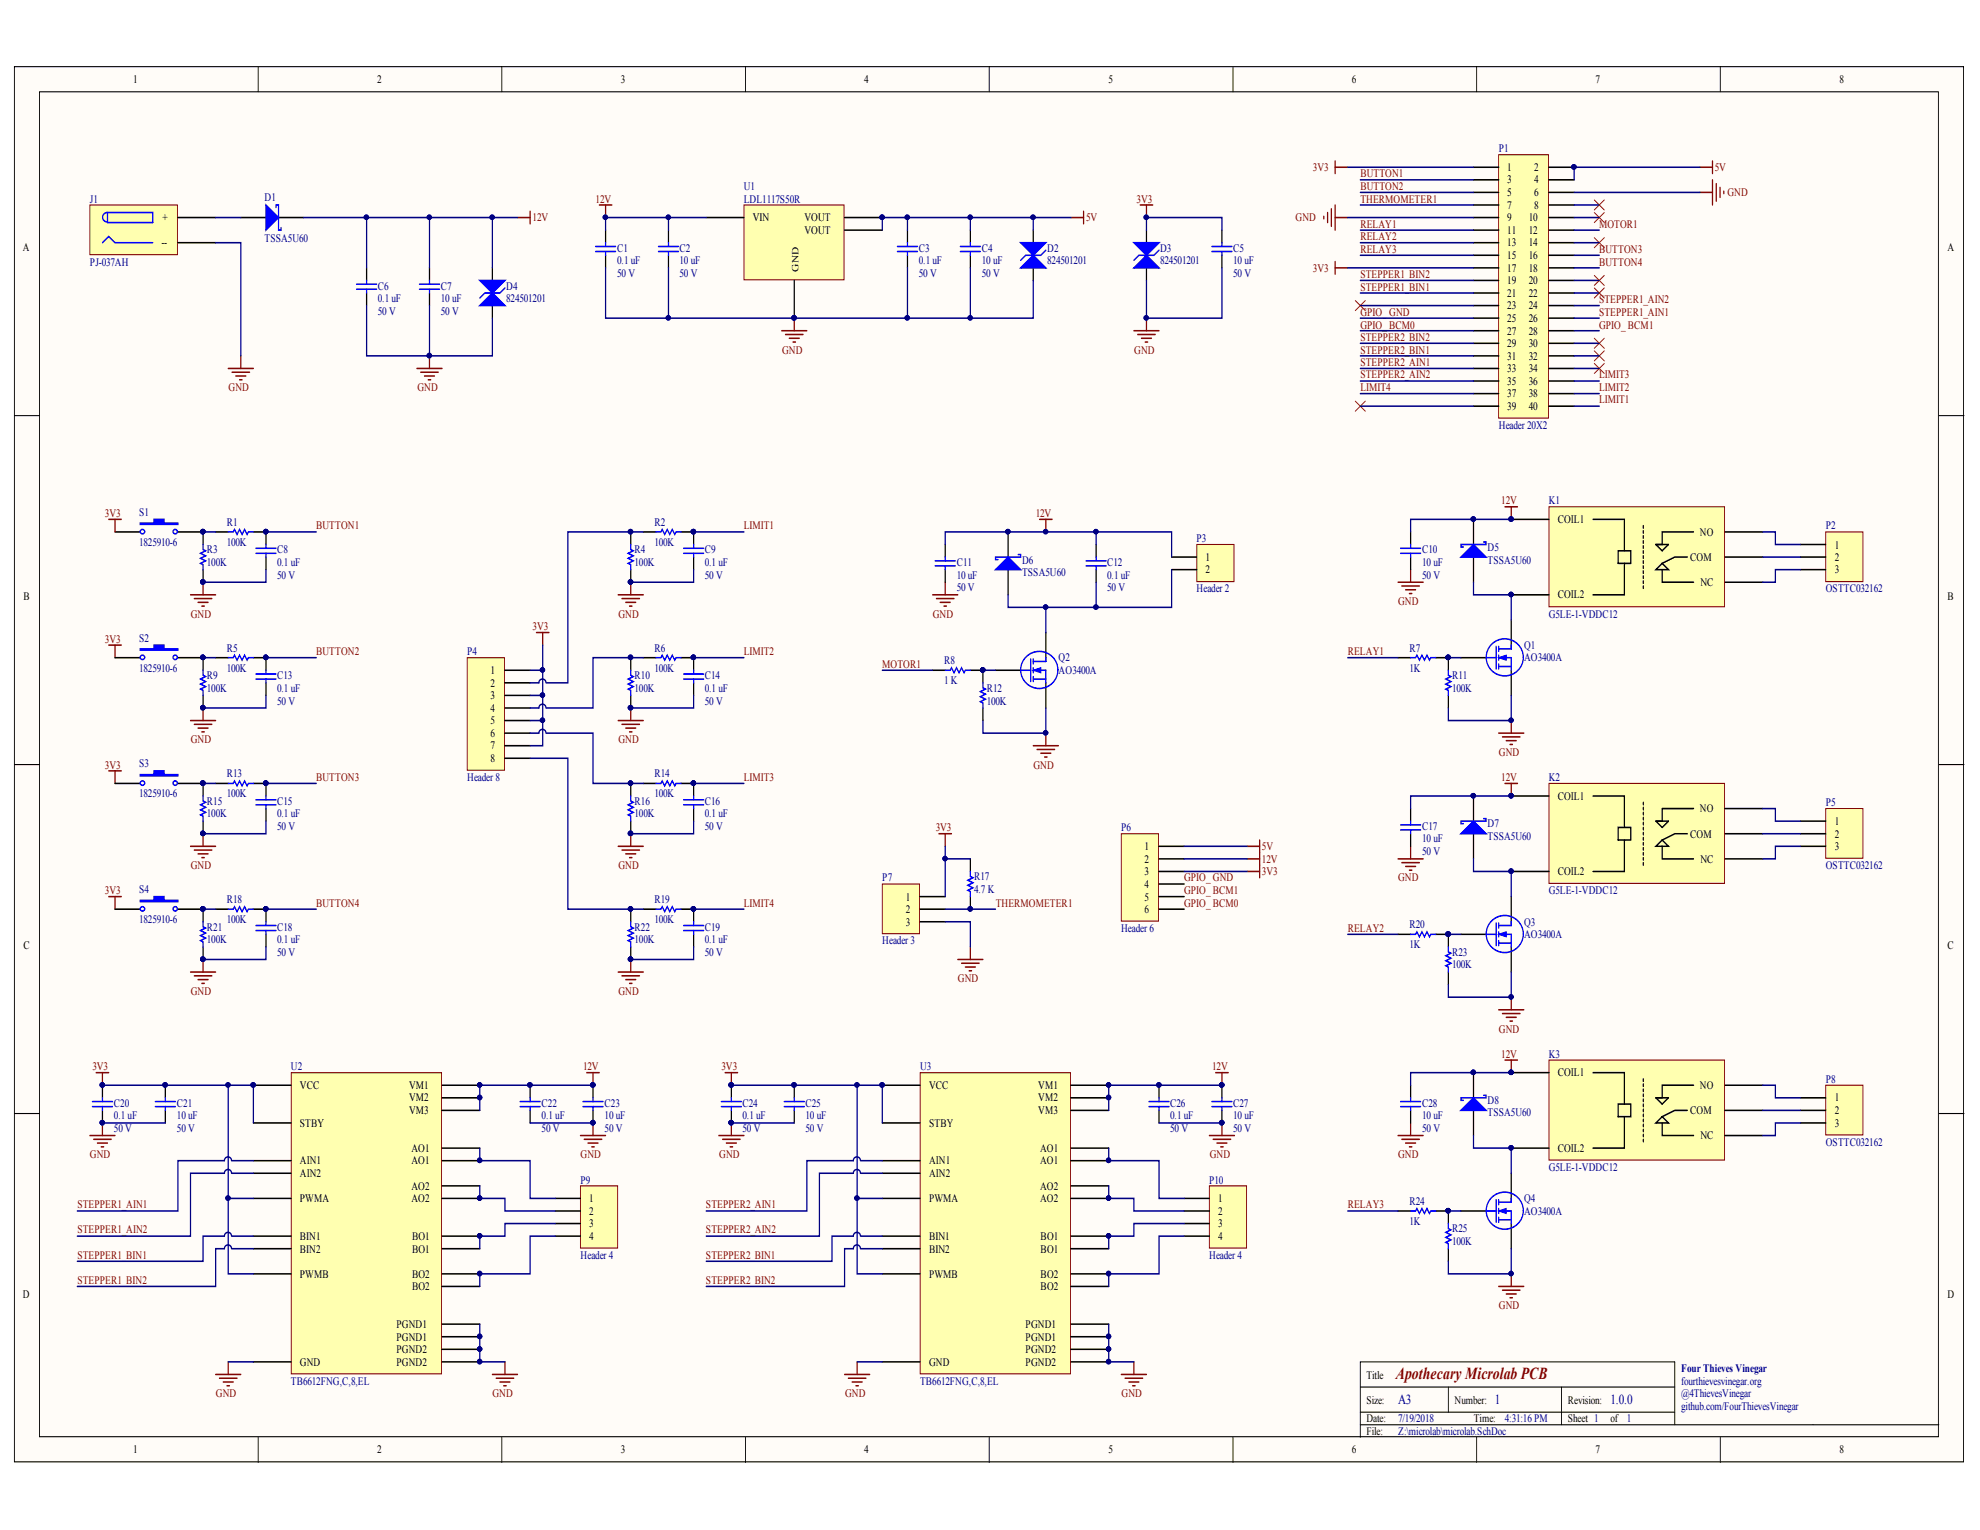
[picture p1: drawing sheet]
<svg xmlns="http://www.w3.org/2000/svg" width="279mm" height="216mm" viewBox="0 0 279 216" stroke-linecap="round" stroke-linejoin="round" font-family="sans-serif">
<defs><g id="words">
<text font-size="2.4" fill="#800000" x="197" y="194.5">ApothecaryMicrolab PCB</text>
<g font-size="1.9" fill="#000080">
<text x="197.3" y="198.2">A3</text>
<text x="210.9" y="198.2">1</text>
<text x="227.3" y="198.2">1.0.0</text>
</g>
<g font-size="1.6">
<text x="18.8" y="11.8">1</text>
<text x="53.2" y="11.8">2</text>
<text x="87.6" y="11.8">3</text>
<text x="122" y="11.8">4</text>
<text x="156.4" y="11.8">5</text>
<text x="190.8" y="11.8">6</text>
<text x="225.1" y="11.8">7</text>
<text x="259.6" y="11.8">8</text>
<text x="212.7" y="24.1">1</text>
<text x="212.7" y="25.9">3</text>
<text x="212.7" y="27.7">5</text>
<text x="212.7" y="29.4">7</text>
<text x="216.5" y="24.1">2</text>
<text x="216.5" y="25.9">4</text>
<text x="216.5" y="27.7">6</text>
<text x="216.5" y="29.4">8</text>
<text x="3.2" y="35.4">A</text>
<text x="22.8" y="34.8">--</text>
<text x="22.9" y="31.2">+</text>
<text x="106.2" y="31.2">VIN</text>
<text x="113.5" y="31.2">VOUT</text>
<text x="113.5" y="33">VOUT</text>
<text x="212.7" y="31.2">9</text>
<text x="212.7" y="33">11</text>
<text x="212.7" y="34.8">13</text>
<text x="215.7" y="31.2">10</text>
<text x="215.7" y="33">12</text>
<text x="215.7" y="34.8">14</text>
<text x="274.8" y="35.4">A</text>
<text x="212.7" y="36.5">15</text>
<text x="212.7" y="38.3">17</text>
<text x="212.7" y="40.1">19</text>
<text x="212.7" y="41.9">21</text>
<text x="215.7" y="36.5">16</text>
<text x="215.7" y="38.3">18</text>
<text x="215.7" y="40.1">20</text>
<text x="215.7" y="41.9">22</text>
<text x="212.7" y="43.7">23</text>
<text x="212.7" y="45.4">25</text>
<text x="212.7" y="47.2">27</text>
<text x="215.7" y="43.7">24</text>
<text x="215.7" y="45.4">26</text>
<text x="215.7" y="47.2">28</text>
<text x="212.7" y="49">29</text>
<text x="212.7" y="50.8">31</text>
<text x="212.7" y="52.5">33</text>
<text x="215.7" y="49">30</text>
<text x="215.7" y="50.8">32</text>
<text x="215.7" y="52.5">34</text>
<text x="212.7" y="54.3">35</text>
<text x="212.7" y="56.1">37</text>
<text x="212.7" y="57.9">39</text>
<text x="215.7" y="54.3">36</text>
<text x="215.7" y="56.1">38</text>
<text x="215.7" y="57.9">40</text>
<text x="219.8" y="73.9">COIL1</text>
<text x="239.9" y="75.6">NO</text>
<text x="258.9" y="77.4">1</text>
<text x="170.1" y="79.2">1</text>
<text x="170.1" y="80.9">2</text>
<text x="238.5" y="79.2">COM</text>
<text x="240" y="82.7">NC</text>
<text x="258.9" y="79.2">2</text>
<text x="258.9" y="80.9">3</text>
<text x="3.3" y="84.7">B</text>
<text x="219.8" y="84.4">COIL2</text>
<text x="274.8" y="84.7">B</text>
<text x="69.2" y="95.1">1</text>
<text x="69.2" y="96.9">2</text>
<text x="69.2" y="98.7">3</text>
<text x="69.2" y="100.4">4</text>
<text x="69.2" y="102.2">5</text>
<text x="69.2" y="104">6</text>
<text x="69.2" y="105.8">7</text>
<text x="69.2" y="107.5">8</text>
<text x="219.8" y="112.9">COIL1</text>
<text x="161.5" y="120">1</text>
<text x="238.5" y="118.2">COM</text>
<text x="239.9" y="114.6">NO</text>
<text x="258.9" y="116.4">1</text>
<text x="258.9" y="118.2">2</text>
<text x="258.9" y="120">3</text>
<text x="161.5" y="121.8">2</text>
<text x="161.5" y="123.5">3</text>
<text x="161.5" y="125.3">4</text>
<text x="219.8" y="123.5">COIL2</text>
<text x="240" y="121.8">NC</text>
<text x="127.8" y="127.1">1</text>
<text x="127.8" y="128.9">2</text>
<text x="127.8" y="130.6">3</text>
<text x="161.5" y="127.1">5</text>
<text x="161.5" y="128.9">6</text>
<text x="3.3" y="133.9">C</text>
<text x="274.8" y="133.9">C</text>
<text x="42.3" y="153.7">VCC</text>
<text x="57.7" y="153.7">VM1</text>
<text x="57.7" y="155.4">VM2</text>
<text x="131.1" y="153.7">VCC</text>
<text x="146.5" y="153.7">VM1</text>
<text x="146.5" y="155.4">VM2</text>
<text x="219.8" y="151.9">COIL1</text>
<text x="239.9" y="153.7">NO</text>
<text x="258.9" y="155.4">1</text>
<text x="42.3" y="159">STBY</text>
<text x="57.7" y="157.2">VM3</text>
<text x="131.1" y="159">STBY</text>
<text x="146.5" y="157.2">VM3</text>
<text x="238.5" y="157.2">COM</text>
<text x="240" y="160.8">NC</text>
<text x="258.9" y="157.2">2</text>
<text x="258.9" y="159">3</text>
<text x="42.3" y="166.1">AIN2</text>
<text x="42.3" y="164.3">AIN1</text>
<text x="58.1" y="167.9">AO2</text>
<text x="58.1" y="164.3">AO1</text>
<text x="58.1" y="162.5">AO1</text>
<text x="131.1" y="166.1">AIN2</text>
<text x="131.1" y="164.3">AIN1</text>
<text x="146.8" y="167.9">AO2</text>
<text x="146.8" y="164.3">AO1</text>
<text x="146.8" y="162.5">AO1</text>
<text x="219.8" y="162.5">COIL2</text>
<text x="42.3" y="169.6">PWMA</text>
<text x="58.1" y="169.6">AO2</text>
<text x="83.1" y="169.6">1</text>
<text x="83.1" y="171.4">2</text>
<text x="83.1" y="173.2">3</text>
<text x="131.1" y="169.6">PWMA</text>
<text x="146.8" y="169.6">AO2</text>
<text x="171.9" y="169.6">1</text>
<text x="171.9" y="171.4">2</text>
<text x="171.9" y="173.2">3</text>
<text x="42.3" y="175">BIN1</text>
<text x="42.3" y="176.8">BIN2</text>
<text x="58.1" y="176.8">BO1</text>
<text x="58.1" y="175">BO1</text>
<text x="83.1" y="175">4</text>
<text x="131.1" y="175">BIN1</text>
<text x="131.1" y="176.8">BIN2</text>
<text x="146.8" y="176.8">BO1</text>
<text x="146.8" y="175">BO1</text>
<text x="171.9" y="175">4</text>
<text x="3.2" y="183.2">D</text>
<text x="42.3" y="180.3">PWMB</text>
<text x="58.1" y="182.1">BO2</text>
<text x="58.1" y="180.3">BO2</text>
<text x="131.1" y="180.3">PWMB</text>
<text x="146.8" y="182.1">BO2</text>
<text x="146.8" y="180.3">BO2</text>
<text x="274.8" y="183.2">D</text>
<text x="55.9" y="191">PGND2</text>
<text x="55.9" y="189.2">PGND1</text>
<text x="55.9" y="187.4">PGND1</text>
<text x="144.7" y="191">PGND2</text>
<text x="144.7" y="189.2">PGND1</text>
<text x="144.7" y="187.4">PGND1</text>
<text x="42.3" y="192.7">GND</text>
<text x="55.9" y="192.7">PGND2</text>
<text x="131.1" y="192.7">GND</text>
<text x="144.7" y="192.7">PGND2</text>
<text x="192.8" y="194.5">Title</text>
<text x="192.8" y="198.1">Size:</text>
<text x="192.8" y="200.7">Date:</text>
<text x="192.8" y="202.5">File:</text>
<text x="205.2" y="198.1">Number:</text>
<text x="208" y="200.7">Time:</text>
<text x="221.2" y="198.1">Revision:</text>
<text x="221.2" y="200.7">Sheet 1</text>
<text x="227.3" y="200.7">of 1</text>
<text x="18.8" y="205.1">1</text>
<text x="53.2" y="205.1">2</text>
<text x="87.6" y="205.1">3</text>
<text x="122" y="205.1">4</text>
<text x="156.4" y="205.1">5</text>
<text x="190.8" y="205.1">6</text>
<text x="225.1" y="205.1">7</text>
<text x="259.6" y="205.1">8</text>
</g>
<g font-size="1.6" fill="#000080">
<text x="211.5" y="21.5">P1</text>
<text x="12.7" y="28.6">J1</text>
<text x="37.3" y="28.4">D1</text>
<text x="105" y="26.8">U1</text>
<text x="105" y="28.6">LDL1117S50R</text>
<text x="37.3" y="34.1">TSSA5U60</text>
<text x="87.1" y="35.5">C1</text>
<text x="95.9" y="35.5">C2</text>
<text x="129.7" y="35.5">C3</text>
<text x="138.6" y="35.5">C4</text>
<text x="147.8" y="35.5">D2</text>
<text x="163.7" y="35.5">D3</text>
<text x="174" y="35.5">C5</text>
<text x="12.7" y="37.5">PJ-037AH</text>
<text x="53.3" y="40.9">C6</text>
<text x="62.2" y="40.9">C7</text>
<text x="71.4" y="40.9">D4</text>
<text x="87.1" y="37.3">0.1 uF</text>
<text x="87.1" y="39.1">50 V</text>
<text x="95.9" y="37.3">10 uF</text>
<text x="95.9" y="39.1">50 V</text>
<text x="129.7" y="37.3">0.1 uF</text>
<text x="129.7" y="39.1">50 V</text>
<text x="138.6" y="37.3">10 uF</text>
<text x="138.6" y="39.1">50 V</text>
<text x="147.8" y="37.3">824501201</text>
<text x="163.7" y="37.3">824501201</text>
<text x="174" y="37.3">10 uF</text>
<text x="174" y="39.1">50 V</text>
<text x="53.3" y="42.6">0.1 uF</text>
<text x="53.3" y="44.4">50 V</text>
<text x="62.2" y="42.6">10 uF</text>
<text x="62.2" y="44.4">50 V</text>
<text x="71.4" y="42.6">824501201</text>
<text x="211.5" y="60.5">Header 20X2</text>
<text x="218.5" y="71.2">K1</text>
<text x="19.6" y="72.8">S1</text>
<text x="19.6" y="77">1825910-6</text>
<text x="32" y="77">100K</text>
<text x="32" y="74.2">R1</text>
<text x="92.3" y="77">100K</text>
<text x="92.3" y="74.2">R2</text>
<text x="168.9" y="76.5">P3</text>
<text x="209.9" y="77.8">D5</text>
<text x="257.6" y="74.7">P2</text>
<text x="29.2" y="79.9">100K</text>
<text x="29.2" y="78.1">R3</text>
<text x="39.1" y="79.9">0.1 uF</text>
<text x="39.1" y="81.6">50 V</text>
<text x="39.1" y="78.1">C8</text>
<text x="89.5" y="79.9">100K</text>
<text x="89.5" y="78.1">R4</text>
<text x="99.5" y="79.9">0.1 uF</text>
<text x="99.5" y="81.6">50 V</text>
<text x="99.5" y="78.1">C9</text>
<text x="135" y="81.6">10 uF</text>
<text x="135" y="83.4">50 V</text>
<text x="135" y="79.9">C11</text>
<text x="144.2" y="79.5">D6</text>
<text x="144.2" y="81.3">TSSA5U60</text>
<text x="156.2" y="81.6">0.1 uF</text>
<text x="156.2" y="83.4">50 V</text>
<text x="156.2" y="79.9">C12</text>
<text x="168.9" y="83.6">Header 2</text>
<text x="200.7" y="79.9">10 uF</text>
<text x="200.7" y="81.6">50 V</text>
<text x="200.7" y="78.1">C10</text>
<text x="209.9" y="79.5">TSSA5U60</text>
<text x="257.6" y="83.6">OSTTC032162</text>
<text x="218.5" y="87.1">G5LE-1-VDDC12</text>
<text x="19.6" y="90.5">S2</text>
<text x="19.6" y="94.8">1825910-6</text>
<text x="29.2" y="95.9">R9</text>
<text x="32" y="94.8">100K</text>
<text x="32" y="92">R5</text>
<text x="39.1" y="95.9">C13</text>
<text x="65.9" y="92.5">P4</text>
<text x="89.5" y="95.9">R10</text>
<text x="92.3" y="94.8">100K</text>
<text x="92.3" y="92">R6</text>
<text x="99.5" y="95.9">C14</text>
<text x="133.2" y="93.7">R8</text>
<text x="149.4" y="93.3">Q2</text>
<text x="149.4" y="95.1">AO3400A</text>
<text x="198.9" y="94.8">1K</text>
<text x="198.9" y="92">R7</text>
<text x="204.9" y="95.9">R11</text>
<text x="215.1" y="91.5">Q1</text>
<text x="215.1" y="93.3">AO3400A</text>
<text x="29.2" y="97.6">100K</text>
<text x="39.1" y="97.6">0.1 uF</text>
<text x="39.1" y="99.4">50 V</text>
<text x="89.5" y="97.6">100K</text>
<text x="99.5" y="97.6">0.1 uF</text>
<text x="99.5" y="99.4">50 V</text>
<text x="133.2" y="96.5">1 K</text>
<text x="139.2" y="99.4">100K</text>
<text x="139.2" y="97.6">R12</text>
<text x="204.9" y="97.6">100K</text>
<text x="19.6" y="108.2">S3</text>
<text x="19.6" y="112.5">1825910-6</text>
<text x="29.2" y="113.5">R15</text>
<text x="32" y="112.5">100K</text>
<text x="32" y="109.7">R13</text>
<text x="39.1" y="113.5">C15</text>
<text x="65.9" y="110.2">Header 8</text>
<text x="89.5" y="113.5">R16</text>
<text x="92.3" y="112.5">100K</text>
<text x="92.3" y="109.7">R14</text>
<text x="99.5" y="113.5">C16</text>
<text x="218.5" y="110.2">K2</text>
<text x="257.6" y="113.7">P5</text>
<text x="29.2" y="115.3">100K</text>
<text x="39.1" y="115.3">0.1 uF</text>
<text x="39.1" y="117.1">50 V</text>
<text x="89.5" y="115.3">100K</text>
<text x="99.5" y="115.3">0.1 uF</text>
<text x="99.5" y="117.1">50 V</text>
<text x="158.2" y="117.3">P6</text>
<text x="200.7" y="118.9">10 uF</text>
<text x="200.7" y="117.1">C17</text>
<text x="209.9" y="116.8">D7</text>
<text x="209.9" y="118.5">TSSA5U60</text>
<text x="19.6" y="126">S4</text>
<text x="124.5" y="124.4">P7</text>
<text x="137.5" y="126">4.7 K</text>
<text x="137.5" y="124.2">R17</text>
<text x="200.7" y="120.7">50 V</text>
<text x="257.6" y="122.6">OSTTC032162</text>
<text x="19.6" y="130.2">1825910-6</text>
<text x="29.2" y="131.3">R21</text>
<text x="32" y="130.2">100K</text>
<text x="32" y="127.4">R18</text>
<text x="39.1" y="131.3">C18</text>
<text x="89.5" y="131.3">R22</text>
<text x="92.3" y="130.2">100K</text>
<text x="92.3" y="127.4">R19</text>
<text x="99.5" y="131.3">C19</text>
<text x="158.2" y="131.5">Header 6</text>
<text x="198.9" y="131">R20</text>
<text x="215.1" y="130.6">Q3</text>
<text x="218.5" y="126.2">G5LE-1-VDDC12</text>
<text x="29.2" y="133.1">100K</text>
<text x="39.1" y="133.1">0.1 uF</text>
<text x="39.1" y="134.9">50 V</text>
<text x="89.5" y="133.1">100K</text>
<text x="99.5" y="133.1">0.1 uF</text>
<text x="99.5" y="134.9">50 V</text>
<text x="124.5" y="133.3">Header 3</text>
<text x="198.9" y="133.8">1K</text>
<text x="204.9" y="136.6">100K</text>
<text x="204.9" y="134.9">R23</text>
<text x="215.1" y="132.4">AO3400A</text>
<text x="218.5" y="149.3">K3</text>
<text x="41" y="151">U2</text>
<text x="129.8" y="151">U3</text>
<text x="209.9" y="155.8">D8</text>
<text x="257.6" y="152.8">P8</text>
<text x="16.1" y="158">0.1 uF</text>
<text x="16.1" y="159.7">50 V</text>
<text x="16.1" y="156.2">C20</text>
<text x="25" y="158">10 uF</text>
<text x="25" y="159.7">50 V</text>
<text x="25" y="156.2">C21</text>
<text x="76.4" y="158">0.1 uF</text>
<text x="76.4" y="159.7">50 V</text>
<text x="76.4" y="156.2">C22</text>
<text x="85.3" y="158">10 uF</text>
<text x="85.3" y="159.7">50 V</text>
<text x="85.3" y="156.2">C23</text>
<text x="104.8" y="158">0.1 uF</text>
<text x="104.8" y="159.7">50 V</text>
<text x="104.8" y="156.2">C24</text>
<text x="113.7" y="158">10 uF</text>
<text x="113.7" y="159.7">50 V</text>
<text x="113.7" y="156.2">C25</text>
<text x="165.1" y="158">0.1 uF</text>
<text x="165.1" y="159.7">50 V</text>
<text x="165.1" y="156.2">C26</text>
<text x="174" y="158">10 uF</text>
<text x="174" y="159.7">50 V</text>
<text x="174" y="156.2">C27</text>
<text x="200.7" y="158">10 uF</text>
<text x="200.7" y="159.7">50 V</text>
<text x="200.7" y="156.2">C28</text>
<text x="209.9" y="157.5">TSSA5U60</text>
<text x="257.6" y="161.7">OSTTC032162</text>
<text x="81.9" y="167">P9</text>
<text x="170.6" y="167">P10</text>
<text x="218.5" y="165.2">G5LE-1-VDDC12</text>
<text x="198.9" y="172.9">1K</text>
<text x="198.9" y="170">R24</text>
<text x="204.9" y="173.9">R25</text>
<text x="215.1" y="169.6">Q4</text>
<text x="215.1" y="171.4">AO3400A</text>
<text x="81.9" y="177.6">Header 4</text>
<text x="170.6" y="177.6">Header 4</text>
<text x="204.9" y="175.7">100K</text>
<text x="41" y="195.4">TB6612FNG,C,8,EL</text>
<text x="129.8" y="195.4">TB6612FNG,C,8,EL</text>
<text x="237.2" y="193.6">Four Thieves Vinegar</text>
<text x="237.2" y="195.4">fourthievesvinegar.org</text>
<text x="237.2" y="197.1">@4ThievesVinegar</text>
<text x="197.3" y="200.7">7/19/2018</text>
<text x="197.3" y="202.5">Z:\microlab\microlab.SchDoc</text>
<text x="212.4" y="200.7">4:31:16 PM</text>
<text x="237.2" y="198.9">github.com/FourThievesVinegar</text>
</g>
<g font-size="1.6" fill="#800000">
<text x="84" y="28.6">12V</text>
<text x="160.4" y="28.6">3V3</text>
<text x="185.3" y="24.1">3V3</text>
<text x="192" y="25">BUTTON1</text>
<text x="192" y="26.8">BUTTON2</text>
<text x="192" y="28.6">THERMOMETER1</text>
<text x="242" y="24.1">5V</text>
<text x="243.8" y="27.7">GND</text>
<text x="75.2" y="31.2">12V</text>
<text x="153.3" y="31.2">5V</text>
<text x="182.8" y="31.2">GND</text>
<text x="192" y="32.1">RELAY1</text>
<text x="192" y="33.9">RELAY2</text>
<text x="192" y="35.7">RELAY3</text>
<text x="225.6" y="32.1">MOTOR1</text>
<text x="225.6" y="35.7">BUTTON3</text>
<text x="185.3" y="38.3">3V3</text>
<text x="192" y="41">STEPPER1_BIN1</text>
<text x="192" y="39.3">STEPPER1_BIN2</text>
<text x="225.6" y="37.5">BUTTON4</text>
<text x="192" y="46.4">GPIO_ BCM0</text>
<text x="192" y="44.6">GPIO_ GND</text>
<text x="225.6" y="44.6">STEPPER1_AIN1</text>
<text x="225.6" y="42.8">STEPPER1_AIN2</text>
<text x="225.6" y="46.4">GPIO_ BCM1</text>
<text x="110.4" y="49.9">GND</text>
<text x="160.1" y="49.9">GND</text>
<text x="192" y="51.6">STEPPER2_AIN1</text>
<text x="192" y="53.4">STEPPER2_AIN2</text>
<text x="192" y="49.9">STEPPER2_BIN1</text>
<text x="192" y="48.1">STEPPER2_BIN2</text>
<text x="225.6" y="53.4">LIMIT3</text>
<text x="32.2" y="55.2">GND</text>
<text x="58.9" y="55.2">GND</text>
<text x="192" y="55.2">LIMIT4</text>
<text x="225.6" y="56.9">LIMIT1</text>
<text x="225.6" y="55.2">LIMIT2</text>
<text x="211.9" y="71.2">12V</text>
<text x="14.8" y="72.9">3V3</text>
<text x="44.6" y="74.7">BUTTON1</text>
<text x="105" y="74.7">LIMIT1</text>
<text x="146.2" y="72.9">12V</text>
<text x="26.9" y="87.1">GND</text>
<text x="75.2" y="88.9">3V3</text>
<text x="87.3" y="87.1">GND</text>
<text x="131.6" y="87.1">GND</text>
<text x="197.3" y="85.4">GND</text>
<text x="14.8" y="90.7">3V3</text>
<text x="44.6" y="92.5">BUTTON2</text>
<text x="105" y="92.5">LIMIT2</text>
<text x="124.5" y="94.3">MOTOR1</text>
<text x="190.2" y="92.5">RELAY1</text>
<text x="26.9" y="104.9">GND</text>
<text x="87.3" y="104.9">GND</text>
<text x="211.5" y="106.7">GND</text>
<text x="14.8" y="108.5">3V3</text>
<text x="44.6" y="110.2">BUTTON3</text>
<text x="105" y="110.2">LIMIT3</text>
<text x="145.8" y="108.5">GND</text>
<text x="211.9" y="110.2">12V</text>
<text x="132" y="117.3">3V3</text>
<text x="178.1" y="120">5V</text>
<text x="26.9" y="122.6">GND</text>
<text x="87.3" y="122.6">GND</text>
<text x="167.1" y="124.4">GPIO_ GND</text>
<text x="178.1" y="123.5">3V3</text>
<text x="178.1" y="121.8">12V</text>
<text x="197.3" y="124.4">GND</text>
<text x="14.8" y="126.2">3V3</text>
<text x="44.6" y="127.9">BUTTON4</text>
<text x="105" y="127.9">LIMIT4</text>
<text x="140.5" y="127.9">THERMOMETER1</text>
<text x="167.1" y="127.9">GPIO_ BCM0</text>
<text x="167.1" y="126.2">GPIO_ BCM1</text>
<text x="190.2" y="131.5">RELAY2</text>
<text x="26.9" y="140.4">GND</text>
<text x="87.3" y="140.4">GND</text>
<text x="135.2" y="138.6">GND</text>
<text x="211.5" y="145.7">GND</text>
<text x="211.9" y="149.3">12V</text>
<text x="13" y="151">3V3</text>
<text x="82.3" y="151">12V</text>
<text x="101.8" y="151">3V3</text>
<text x="171.1" y="151">12V</text>
<text x="12.7" y="163.5">GND</text>
<text x="81.9" y="163.5">GND</text>
<text x="101.5" y="163.5">GND</text>
<text x="170.7" y="163.5">GND</text>
<text x="197.3" y="163.5">GND</text>
<text x="10.9" y="170.5">STEPPER1_AIN1</text>
<text x="99.6" y="170.5">STEPPER2_AIN1</text>
<text x="190.2" y="170.5">RELAY3</text>
<text x="10.9" y="174">STEPPER1_AIN2</text>
<text x="10.9" y="177.6">STEPPER1_BIN1</text>
<text x="99.6" y="174">STEPPER2_AIN2</text>
<text x="99.6" y="177.6">STEPPER2_BIN1</text>
<text x="10.9" y="181.2">STEPPER1_BIN2</text>
<text x="99.6" y="181.2">STEPPER2_BIN2</text>
<text x="211.5" y="184.7">GND</text>
<text x="30.5" y="197.1">GND</text>
<text x="69.5" y="197.1">GND</text>
<text x="119.3" y="197.1">GND</text>
<text x="158.3" y="197.1">GND</text>
</g>
<text font-size="1.3" x="112.7" y="38.3" transform="rotate(-90 112.7 38.3)">GND</text>
</g></defs>
<g fill="#fffcf8" stroke="#000" stroke-width=".14">
<path d="M2 9.4h275.1v196.9h-275.1z"/>
<path d="M5.6 13h267.9v189.7h-267.9z"/>
</g>
<g fill="none" stroke="#000" stroke-width=".14">
<path d="M36.4 9.4v3.6M70.8 9.4v3.6M105.2 9.4v3.6M139.6 9.4v3.6M174 9.4v3.6M208.4 9.4v3.6M242.8 9.4v3.6M2 58.6h3.6M273.6 58.6h3.6M2 107.9h3.6M273.6 107.9h3.6M2 157.1h3.6"/>
<path d="M273.6 157.1h3.6M192 195.7h44.3M192 199.3h44.3M204.4 195.7v3.6M220.4 195.7v5.3M36.4 202.8v3.6M70.8 202.8v3.6M105.2 202.8v3.6M139.6 202.8v3.6M174 202.8v3.6M192 201h81.6M208.4 202.8v3.6"/>
<path d="M236.3 201v-8.8h-44.3v10.6M242.8 202.8v3.6"/>
</g>
<path d="M211.5 21.8h7v37.2h-7z" fill="#ffffb0" stroke="#800000" stroke-width=".14"/>
<g fill="none" stroke="#000" stroke-width=".2">
<path d="M207.9 23.6h3.6M207.9 25.4h3.6M207.9 27.2h3.6M207.9 28.9h3.6M207.9 30.7h3.6M207.9 32.5h3.6M207.9 34.2h3.6M207.9 36h3.6M207.9 37.8h3.6M207.9 39.6h3.6M218.6 23.6h3.5M218.6 25.4h3.5"/>
<path d="M218.6 27.2h3.5M218.6 28.9h3.5M218.6 30.7h3.5M218.6 32.5h3.5M218.6 34.2h3.5M218.6 36h3.5M218.6 37.8h3.5M218.6 39.6h3.5M207.9 41.3h3.6M207.9 43.1h3.6M207.9 44.9h3.6M207.9 46.7h3.6"/>
<path d="M207.9 48.4h3.6M207.9 50.2h3.6M207.9 52h3.6M207.9 53.8h3.6M207.9 55.5h3.6M207.9 57.3h3.6M218.6 41.3h3.5M218.6 43.1h3.5M218.6 44.9h3.5M218.6 46.7h3.5M218.6 48.4h3.5M218.6 50.2h3.5"/>
<path d="M218.6 52h3.5M218.6 53.8h3.5M218.6 55.5h3.5M218.6 57.3h3.5M14.5 153.1v1.8M14.5 156.7v1.8"/>
</g>
<g fill="#000080" stroke="#000080" stroke-width=".14">
<circle cx="222.1" cy="23.6" r=".32"/>
<circle cx="14.4" cy="153.1" r=".31"/>
<circle cx="14.4" cy="158.4" r=".31"/>
</g>
<g fill="none" stroke="#800000" stroke-width=".2">
<path d="M188.4 22.7v1.8M188.4 23.6h1.8M13.6 151.4h1.7M14.5 151.4v1.7M14.5 158.5v1.7M12.7 160.2h3.5M13.2 160.8h2.5M13.7 161.3h1.5M14.3 161.8h.3M30.4 194h3.6M31 194.5h2.4M31.5 195h1.4"/>
<path d="M32 195.5h.4M32.2 192.2v1.8M69.5 194h3.5M70 194.5h2.5M70.5 195h1.5M71.1 195.5h.3M71.3 192.2v1.8"/>
</g>
<path d="M13 155.4h2.9M13 156.2h2.9M14.5 154.9v.5M14.5 156.2v.5" fill="none" stroke="#00f" stroke-width=".2"/>
<path d="M41.1 151.4h21.2v42.5h-21.2z" fill="#ffffb0" stroke="#800000" stroke-width=".14"/>
<g fill="none" stroke="#000" stroke-width=".2">
<path d="M35.8 153.1h5.3M35.8 158.5h5.3M62.4 153.1h5.3M62.4 156.7h5.3M62.4 154.9h5.3M35.8 169.1h5.3M35.8 165.6h5.3M35.8 163.8h5.3M35.8 174.4h5.3M35.8 176.2h5.3M35.8 179.8h5.3M62.4 169.1h5.3"/>
<path d="M62.4 163.8h5.3M62.4 174.4h5.3M62.4 176.2h5.3M62.4 179.8h5.3M62.4 167.3h5.3M62.4 162h5.3M35.8 192.2h5.3M62.4 192.2h5.3M62.4 190.4h5.3M62.4 181.5h5.3M62.4 188.6h5.3M62.4 186.9h5.3"/>
</g>
<g fill="#000080" stroke="#000080" stroke-width=".14">
<circle cx="67.7" cy="153.1" r=".31"/>
<circle cx="35.7" cy="153.1" r=".32"/>
<circle cx="67.7" cy="154.9" r=".31"/>
<circle cx="67.7" cy="174.4" r=".31"/>
<circle cx="67.7" cy="192.1" r=".31"/>
<circle cx="67.7" cy="190.4" r=".31"/>
<circle cx="67.7" cy="179.7" r=".31"/>
<circle cx="67.7" cy="169.1" r=".31"/>
<circle cx="67.7" cy="188.6" r=".31"/>
<circle cx="67.7" cy="163.7" r=".31"/>
<circle cx="83.7" cy="153.1" r=".31"/>
</g>
<path d="M82.8 151.4h1.8M83.7 151.4v1.7" fill="none" stroke="#800000" stroke-width=".2"/>
<path d="M81.9 167.3h5.3v8.8h-5.3z" fill="#ffffb0" stroke="#800000" stroke-width=".14"/>
<path d="M78.4 169.1h3.5M78.4 170.9h3.5M78.4 172.7h3.5M78.4 174.4h3.5" fill="none" stroke="#000" stroke-width=".2"/>
<g fill="none" stroke="#800000" stroke-width=".2">
<path d="M83.7 158.5v1.7M102.3 151.4h1.8M103.2 151.4v1.7M103.2 158.5v1.7M81.9 160.2h3.6M82.4 160.8h2.5M83 161.3h1.4M83.5 161.8h.4M101.4 160.2h3.6M102 160.8h2.4M102.5 161.3h1.4M103 161.8h.4"/>
<path d="M119.2 194h3.5M119.7 194.5h2.5M120.2 195h1.5M120.8 195.5h.3M121 192.2v1.8M158.2 194h3.6M158.8 194.5h2.4M159.3 195h1.4M159.8 195.5h.4M160 192.2v1.8"/>
</g>
<g fill="#000080" stroke="#000080" stroke-width=".14">
<circle cx="83.7" cy="158.4" r=".31"/>
<circle cx="103.2" cy="153.1" r=".32"/>
<circle cx="103.2" cy="158.4" r=".32"/>
</g>
<path d="M129.8 151.4h21.3v42.5h-21.3z" fill="#ffffb0" stroke="#800000" stroke-width=".14"/>
<g fill="none" stroke="#000" stroke-width=".2">
<path d="M124.5 153.1h5.3M124.5 158.5h5.3M151.1 153.1h5.4M151.1 156.7h5.4M151.1 154.9h5.4M124.5 169.1h5.3M124.5 165.6h5.3M124.5 163.8h5.3M124.5 174.4h5.3M124.5 176.2h5.3M124.5 179.8h5.3M151.1 169.1h5.4"/>
<path d="M151.1 163.8h5.4M151.1 174.4h5.4M151.1 176.2h5.4M151.1 179.8h5.4M151.1 167.3h5.4M151.1 162h5.4M124.5 192.2h5.3M151.1 192.2h5.4M151.1 190.4h5.4M151.1 181.5h5.4M151.1 188.6h5.4M151.1 186.9h5.4"/>
</g>
<g fill="#000080" stroke="#000080" stroke-width=".14">
<circle cx="156.4" cy="153.1" r=".31"/>
<circle cx="124.5" cy="153.1" r=".32"/>
<circle cx="156.4" cy="154.9" r=".31"/>
<circle cx="156.4" cy="174.4" r=".31"/>
<circle cx="156.4" cy="192.1" r=".31"/>
<circle cx="156.4" cy="190.4" r=".31"/>
<circle cx="156.4" cy="179.7" r=".31"/>
<circle cx="156.4" cy="169.1" r=".31"/>
<circle cx="156.4" cy="188.6" r=".31"/>
<circle cx="156.4" cy="163.7" r=".31"/>
<circle cx="172.4" cy="153.1" r=".32"/>
</g>
<path d="M171.5 151.4h1.8M172.4 151.4v1.7" fill="none" stroke="#800000" stroke-width=".2"/>
<path d="M170.7 167.3h5.2v8.8h-5.2z" fill="#ffffb0" stroke="#800000" stroke-width=".14"/>
<path d="M167.1 169.1h3.6M167.1 170.9h3.6M167.1 172.7h3.6M167.1 174.4h3.6" fill="none" stroke="#000" stroke-width=".2"/>
<g fill="none" stroke="#800000" stroke-width=".2">
<path d="M186.8 30.5v.4M187.3 30v1.4M187.9 29.5v2.4M188.4 28.9v3.6M188.4 30.7h1.8M239.9 27.2h1.8M239.9 23.6h1.8M241.7 22.7v1.8M241.7 25.4v3.5M242.2 25.9v2.5M242.7 26.4v1.5M243.2 27v.3"/>
<path d="M212.4 71.5h1.7M213.3 71.5v1.8M172.4 158.5v1.7M170.7 160.2h3.5M171.2 160.8h2.5M171.7 161.3h1.4M172.3 161.8h.3"/>
</g>
<g fill="#000080" stroke="#000080" stroke-width=".14">
<circle cx="172.4" cy="158.4" r=".32"/>
<circle cx="213.2" cy="73.2" r=".31"/>
</g>
<path d="M218.6 71.5h24.8v14.1h-24.8z" fill="#ffffb0" stroke="#800000" stroke-width=".14"/>
<g fill="none" stroke="#000" stroke-width=".2">
<path d="M213.3 73.3h5.3M224.8 73.3h4.4v4.4M228.3 77.7h1.8v1.8h-1.8zM229.2 79.5v4.4h-4.4M233.7 76.8h1.7l-.8 .9zM238.1 78.6h-1.8l-1.7 .9M239 75.1h-4.4v1.7M243.4 78.6h5.4M243.4 75.1h5.4M206.2 92.8h3.5M213.3 83.9h5.3M213.3 87.5v3.5"/>
<path d="M213.3 94.6v3.5M233.7 80.4l.9-.9 .8 .9zM234.6 80.4v1.8h4.4M243.4 82.2h5.4"/>
</g>
<g fill="#000080" stroke="#000080" stroke-width=".14">
<circle cx="213.2" cy="73.2" r=".31"/>
<circle cx="213.2" cy="83.9" r=".31"/>
</g>
<path d="M231.9 74.2v8.8" fill="none" stroke="#000" stroke-width=".2" stroke-dasharray=".3 .3"/>
<path d="M209.7 92.8h1.4M211.1 91.2v3.2M211.5 91.6h1.8M211.5 92.8h1.8v1.8M211.5 94h1.8M211.5 91.2v.7M211.5 92.5v.7M211.5 93.7v.7" fill="none" stroke="#00f" stroke-width=".2"/>
<path d="M211.5 92.8l1-.3v.7z" fill="#00f"/>
<path d="M211.5 92.8l1-.3v.7z" fill="none" stroke="#00f" stroke-width=".14"/>
<g fill="none" stroke="#00f" stroke-width=".2">
<path d="M199.1 92.8h.7l.1-.3 .4 .7 .4-.7 .3 .7 .4-.7 .3 .7 .2-.4h.7M204.4 94.6v.7l.3 .2-.7 .3 .7 .4-.7 .3 .7 .4-.7 .3 .4 .2v.7M213.3 91v.6"/>
<circle cx="212.3" cy="92.8" r="2.62"/>
</g>
<path d="M211.5 103.5h3.5M212 104h2.5M212.5 104.5h1.5M213.1 105h.3M213.3 101.7v1.8" fill="none" stroke="#800000" stroke-width=".2"/>
<g fill="#000080" stroke="#000080" stroke-width=".14">
<circle cx="213.2" cy="101.6" r=".31"/>
<circle cx="204.3" cy="92.8" r=".32"/>
</g>
<path d="M197.3 92.8h1.8M202.6 92.8h1.8v1.8M204.4 98.1v1.8" fill="none" stroke="#000" stroke-width=".2"/>
<path d="M257.6 75.1h5.3v7h-5.3z" fill="#ffffb0" stroke="#800000" stroke-width=".14"/>
<path d="M254.1 76.8h3.5M254.1 78.6h3.5M254.1 80.4h3.5" fill="none" stroke="#000" stroke-width=".2"/>
<path d="M212.4 110.6h1.7M213.3 110.6v1.7" fill="none" stroke="#800000" stroke-width=".2"/>
<circle cx="213.2" cy="112.3" r=".31" fill="#000080" stroke="#000080" stroke-width=".14"/>
<path d="M218.6 110.6h24.8v14.1h-24.8z" fill="#ffffb0" stroke="#800000" stroke-width=".14"/>
<g fill="none" stroke="#000" stroke-width=".2">
<path d="M213.3 112.3h5.3M224.8 112.3h4.4v4.5M228.3 116.8h1.8v1.7h-1.8zM229.2 118.5v4.5h-4.4M233.7 119.4l.9-.9 .8 .9zM233.7 115.9h1.7l-.8 .9zM234.6 119.4v1.8h4.4M238.1 117.6h-1.8l-1.7 .9M239 114.1h-4.4v1.8M243.4 117.6h5.4M243.4 114.1h5.4M206.2 131.8h3.5"/>
<path d="M213.3 123h5.3M213.3 126.5v3.6M213.3 133.6v3.6M243.4 121.2h5.4"/>
</g>
<g fill="#000080" stroke="#000080" stroke-width=".14">
<circle cx="213.2" cy="112.3" r=".31"/>
<circle cx="213.2" cy="122.9" r=".31"/>
</g>
<path d="M231.9 113.2v8.9" fill="none" stroke="#000" stroke-width=".2" stroke-dasharray=".3 .3"/>
<path d="M209.7 131.8h1.4M211.1 130.2v3.2M211.5 130.6h1.8M211.5 131.8h1.8v1.8M211.5 133.1h1.8M211.5 130.2v.8M211.5 131.5v.7M211.5 132.7v.7" fill="none" stroke="#00f" stroke-width=".2"/>
<path d="M211.5 131.8l1-.3v.7z" fill="#00f"/>
<path d="M211.5 131.8l1-.3v.7z" fill="none" stroke="#00f" stroke-width=".14"/>
<g fill="none" stroke="#00f" stroke-width=".2">
<path d="M199.1 131.8h.7l.1-.3 .4 .7 .4-.7 .3 .7 .4-.7 .3 .7 .2-.4h.7M204.4 133.6v.7l.3 .2-.7 .4 .7 .3-.7 .4 .7 .3-.7 .4 .4 .2v.7M213.3 130.1v.5"/>
<circle cx="212.3" cy="131.8" r="2.62"/>
</g>
<path d="M211.5 142.5h3.5M212 143h2.5M212.4 149.6h1.7M212.5 143.6h1.5M213.1 144.1h.3M213.3 140.7v1.8M213.3 149.6v1.8" fill="none" stroke="#800000" stroke-width=".2"/>
<g fill="#000080" stroke="#000080" stroke-width=".14">
<circle cx="213.2" cy="140.7" r=".31"/>
<circle cx="204.3" cy="131.8" r=".32"/>
<circle cx="213.2" cy="151.3" r=".31"/>
</g>
<path d="M197.3 131.8h1.8M202.6 131.8h1.8v1.8M204.4 137.2v1.7" fill="none" stroke="#000" stroke-width=".2"/>
<path d="M218.6 149.6h24.8v14.1h-24.8z" fill="#ffffb0" stroke="#800000" stroke-width=".14"/>
<g fill="none" stroke="#000" stroke-width=".2">
<path d="M213.3 151.4h5.3M224.8 151.4h4.4v4.4M228.3 155.8h1.8v1.8h-1.8zM229.2 157.6v4.4h-4.4M233.7 158.5l.9-.9 .8 .9zM233.7 154.9h1.7l-.8 .9zM234.6 158.5v1.7h4.4M238.1 156.7h-1.8l-1.7 .9M239 153.1h-4.4v1.8M243.4 156.7h5.4M243.4 153.1h5.4M206.2 170.9h3.5"/>
<path d="M213.3 162h5.3M213.3 165.6v3.5M213.3 172.7v3.5M243.4 160.2h5.4"/>
</g>
<g fill="#000080" stroke="#000080" stroke-width=".14">
<circle cx="213.2" cy="151.3" r=".31"/>
<circle cx="213.2" cy="162" r=".31"/>
</g>
<path d="M231.9 152.3v8.8" fill="none" stroke="#000" stroke-width=".2" stroke-dasharray=".3 .3"/>
<path d="M209.7 170.9h1.4M211.1 169.3v3.2M211.5 169.6h1.8M211.5 170.9h1.8v1.8M211.5 172.1h1.8M211.5 169.3v.7M211.5 170.5v.7M211.5 171.8v.7" fill="none" stroke="#00f" stroke-width=".2"/>
<path d="M211.5 170.9l1-.4v.7z" fill="#00f"/>
<path d="M211.5 170.9l1-.4v.7z" fill="none" stroke="#00f" stroke-width=".14"/>
<g fill="none" stroke="#00f" stroke-width=".2">
<path d="M144 94.6h1.4M145.4 93v3.2M145.8 93.3h1.8M145.8 94.6h1.8v1.8M145.8 95.8h1.8M145.8 93v.7M145.8 94.2v.7M145.8 95.5v.7M199.1 170.9h.7l.1-.4 .4 .7 .4-.7 .3 .7 .4-.7 .3 .7 .2-.3h.7M204.4 172.7v.7l.3 .1-.7 .4 .7 .4-.7 .3 .7 .4-.7 .3 .4 .2v.7M213.3 169.1v.5"/>
<circle cx="212.3" cy="170.8" r="2.62"/>
</g>
<path d="M146.7 73.3h1.8M147.6 73.3v1.8M213.3 179.8v1.7M211.5 181.5h3.5M212 182.1h2.5M212.5 182.6h1.5M213.1 183.1h.3" fill="none" stroke="#800000" stroke-width=".2"/>
<g fill="#000080" stroke="#000080" stroke-width=".14">
<circle cx="213.2" cy="179.7" r=".31"/>
<circle cx="204.3" cy="170.8" r=".32"/>
<circle cx="147.5" cy="75" r=".32"/>
</g>
<path d="M140.5 94.6h3.5M147.6 89.3v3.5M147.6 96.4v3.5M197.3 170.9h1.8M202.6 170.9h1.8v1.8M204.4 176.2v1.8" fill="none" stroke="#000" stroke-width=".2"/>
<path d="M145.8 94.6l1.1-.4v.7z" fill="#00f"/>
<path d="M145.8 94.6l1.1-.4v.7z" fill="none" stroke="#00f" stroke-width=".14"/>
<g fill="none" stroke="#00f" stroke-width=".2">
<path d="M133.4 94.6h.7l.2-.4 .3 .7 .4-.7 .3 .7 .4-.7 .3 .7 .2-.3h.7M138.7 96.4v.7l.4 .1-.8 .4 .8 .4-.8 .3 .8 .4-.8 .3 .4 .2v.7M147.6 92.8v.5"/>
<circle cx="146.7" cy="94.5" r="2.62"/>
</g>
<path d="M145.8 105.2h3.6M146.3 105.8h2.5M146.9 106.3h1.4M147.4 106.8h.4M147.6 103.5v1.7" fill="none" stroke="#800000" stroke-width=".2"/>
<g fill="#000080" stroke="#000080" stroke-width=".14">
<circle cx="147.5" cy="103.4" r=".32"/>
<circle cx="138.7" cy="94.5" r=".32"/>
</g>
<path d="M131.6 94.6h1.8M136.9 94.6h1.8v1.8M138.7 99.9v1.8" fill="none" stroke="#000" stroke-width=".2"/>
<path d="M168.9 76.8h5.2v5.3h-5.2z" fill="#ffffb0" stroke="#800000" stroke-width=".14"/>
<g fill="none" stroke="#000" stroke-width=".2">
<path d="M16.2 75.1h3.6M25.1 75.1h3.6M133.4 76.8v1.8M154.7 76.8v1.8M165.3 78.6h3.6M199.1 75.1v1.7M199.1 78.6v1.8M133.4 80.4v1.8M154.7 80.4v1.8M165.3 80.4h3.6M199.1 114.1v1.8M199.1 117.6v1.8"/>
<path d="M23.3 153.1v1.8M23.3 156.7v1.8M74.8 153.1v1.8M74.8 156.7v1.8M83.7 153.1v1.8M83.7 156.7v1.8M103.2 153.1v1.8M103.2 156.7v1.8M112.1 153.1v1.8M112.1 156.7v1.8M163.6 153.1v1.8M163.6 156.7v1.8"/>
<path d="M172.4 153.1v1.8M172.4 156.7v1.8M199.1 153.1v1.8M199.1 156.7v1.8"/>
</g>
<g fill="none" stroke="#800000" stroke-width=".2">
<path d="M131.6 83.9h3.6M132.1 84.5h2.5M132.7 85h1.4M133.2 85.5h.4M133.4 82.2v1.7M197.3 82.2h3.5M197.8 82.7h2.5M198.3 83.2h1.5M198.9 83.8h.3M199.1 80.4v1.8M199.1 119.4v1.8M197.3 121.2h3.5"/>
<path d="M197.8 121.7h2.5M198.3 122.3h1.5M198.9 122.8h.3M199.1 158.5v1.7M197.3 160.2h3.5M197.8 160.8h2.5M198.3 161.3h1.5M198.9 161.8h.3"/>
</g>
<g fill="#000080" stroke="#000080" stroke-width=".14">
<circle cx="23.3" cy="153.1" r=".32"/>
<circle cx="74.8" cy="153.1" r=".32"/>
<circle cx="83.7" cy="158.4" r=".31"/>
<circle cx="83.7" cy="153.1" r=".31"/>
<circle cx="103.2" cy="158.4" r=".32"/>
<circle cx="103.2" cy="153.1" r=".32"/>
<circle cx="112" cy="153.1" r=".32"/>
<circle cx="163.5" cy="153.1" r=".31"/>
<circle cx="172.4" cy="158.4" r=".32"/>
<circle cx="172.4" cy="153.1" r=".32"/>
<circle cx="28.6" cy="75" r=".32"/>
</g>
<g fill="none" stroke="#00f" stroke-width=".2">
<path d="M132 79.1h2.8M132 79.9h2.8M133.4 78.6v.5M133.4 79.9v.5M153.3 79.1h2.8M153.3 79.9h2.8M154.7 78.6v.5M154.7 79.9v.5M197.6 77.4h2.9M197.6 78.1h2.9M199.1 76.8v.6M199.1 78.1v.5"/>
<path d="M197.6 116.4h2.9M197.6 117.1h2.9M199.1 115.9v.5M199.1 117.1v.5M21.9 155.4h2.9M21.9 156.2h2.9M23.3 154.9v.5M23.3 156.2v.5M73.4 155.4h2.8M73.4 156.2h2.8M74.8 154.9v.5M74.8 156.2v.5"/>
<path d="M82.3 155.4h2.8M82.3 156.2h2.8M83.7 154.9v.5M83.7 156.2v.5M101.8 155.4h2.8M101.8 156.2h2.8M103.2 154.9v.5M103.2 156.2v.5M110.7 155.4h2.8M110.7 156.2h2.8M112.1 154.9v.5M112.1 156.2v.5"/>
<path d="M162.1 155.4h2.9M162.1 156.2h2.9M163.6 154.9v.5M163.6 156.2v.5M171 155.4h2.8M171 156.2h2.8M172.4 154.9v.5M172.4 156.2v.5M197.6 155.4h2.9M197.6 156.2h2.9M199.1 154.9v.5M199.1 156.2v.5"/>
</g>
<path d="M19.8 73.8h1.9v-.5h1.5v.5h1.9v.2h-5.3z" fill-rule="evenodd" fill="#00f"/>
<g fill="none" stroke="#00f" stroke-width=".2">
<path d="M19.8 73.8h1.9v-.5h1.5v.5h1.9v.2h-5.3zM28.7 76.8v.7l.3 .2-.7 .4 .7 .3-.7 .4 .7 .3-.7 .4 .4 .2v.7M32.2 75.1h.7l.2-.4 .3 .7 .4-.7 .4 .7 .3-.7 .4 .7 .1-.3h.8M36.1 77.4h2.9M36.1 78.1h2.9M37.5 76.8v.6M37.5 78.1v.5M28.7 94.6v.7l.3 .2-.7 .3 .7 .4-.7 .3 .7 .4-.7 .3 .4 .2v.7M32.2 92.8h.7l.2-.3 .3 .7 .4-.7 .4 .7 .3-.7 .4 .7 .1-.4h.8M36.1 95.1h2.9M36.1 95.8h2.9M37.5 94.6v.5"/>
<path d="M37.5 95.8v.6M28.7 112.3v.7l.3 .2-.7 .4 .7 .3-.7 .4 .7 .3-.7 .4 .4 .2v.7M32.2 110.6h.7l.2-.4 .3 .7 .4-.7 .4 .7 .3-.7 .4 .7 .1-.3h.8M36.1 112.9h2.9M36.1 113.6h2.9M37.5 112.3v.6M37.5 113.6v.5M28.7 130.1v.7l.3 .2-.7 .3 .7 .4-.7 .3 .7 .4-.7 .3 .4 .2v.7M32.2 128.3h.7l.2-.4 .3 .8 .4-.8 .4 .8 .3-.8 .4 .8 .1-.4h.8M36.1 130.6h2.9M36.1 131.3h2.9M37.5 130.1v.5"/>
<path d="M37.5 131.3v.5"/>
<circle cx="20.1" cy="75" r=".32"/>
<circle cx="24.7" cy="75" r=".31"/>
</g>
<g fill="#000080" stroke="#000080" stroke-width=".14">
<circle cx="28.6" cy="75" r=".32"/>
<circle cx="28.6" cy="82.1" r=".32"/>
<circle cx="37.5" cy="75" r=".31"/>
<circle cx="28.6" cy="92.8" r=".32"/>
<circle cx="28.6" cy="99.9" r=".32"/>
<circle cx="37.5" cy="92.8" r=".31"/>
<circle cx="28.6" cy="110.5" r=".32"/>
<circle cx="28.6" cy="117.6" r=".32"/>
<circle cx="37.5" cy="110.5" r=".31"/>
<circle cx="28.6" cy="128.3" r=".32"/>
<circle cx="28.6" cy="135.3" r=".32"/>
<circle cx="37.5" cy="128.3" r=".31"/>
</g>
<g fill="none" stroke="#000" stroke-width=".2">
<path d="M28.7 75.1v1.7M30.4 75.1h1.8M35.8 75.1h1.7v1.7M37.5 78.6v1.8M16.2 92.8h3.6M25.1 92.8h3.6v1.8M28.7 80.4v1.8M28.7 98.1v1.8M30.4 92.8h1.8M35.8 92.8h1.7v1.8M37.5 96.4v1.7M28.7 110.6v1.7"/>
<path d="M28.7 115.9v1.7M30.4 110.6h1.8M35.8 110.6h1.7v1.7M37.5 114.1v1.8M28.7 128.3v1.8M28.7 133.6v1.8M30.4 128.3h1.8M35.8 128.3h1.7v1.8M37.5 131.8v1.8"/>
</g>
<g fill="none" stroke="#800000" stroke-width=".2">
<path d="M15.3 73.3h1.8M16.2 73.3v1.8M15.3 91h1.8M16.2 91v1.8M26.9 83.9h3.5M27.4 84.5h2.5M27.9 85h1.5M28.5 85.5h.3M28.7 82.2v1.7M28.7 99.9v1.8M15.3 108.8h1.8M16.2 108.8v1.8"/>
<path d="M26.9 101.7h3.5M26.9 119.4h3.5M27.4 102.2h2.5M27.4 120h2.5M27.9 102.7h1.5M28.5 103.3h.3M28.7 117.6v1.8M15.3 126.5h1.8M16.2 126.5v1.8M26.9 137.2h3.5M27.4 137.7h2.5M27.9 120.5h1.5"/>
<path d="M27.9 138.2h1.5M28.5 121h.3M28.5 138.8h.3M28.7 135.4v1.8"/>
</g>
<path d="M19.8 91.6h1.9v-.6h1.5v.6h1.9v.1h-5.3z" fill-rule="evenodd" fill="#00f"/>
<g fill="none" stroke="#00f" stroke-width=".2">
<path d="M19.8 91.6h1.9v-.6h1.5v.6h1.9v.1h-5.3z"/>
<circle cx="20.1" cy="92.8" r=".32"/>
<circle cx="24.7" cy="92.8" r=".31"/>
</g>
<g fill="#000080" stroke="#000080" stroke-width=".14">
<circle cx="28.6" cy="92.8" r=".32"/>
<circle cx="28.6" cy="110.5" r=".32"/>
</g>
<path d="M16.2 110.6h3.6M25.1 110.6h3.6" fill="none" stroke="#000" stroke-width=".2"/>
<path d="M19.8 109.3h1.9v-.5h1.5v.5h1.9v.2h-5.3z" fill-rule="evenodd" fill="#00f"/>
<g fill="none" stroke="#00f" stroke-width=".2">
<path d="M19.8 109.3h1.9v-.5h1.5v.5h1.9v.2h-5.3z"/>
<circle cx="20.1" cy="110.5" r=".32"/>
<circle cx="24.7" cy="110.5" r=".31"/>
</g>
<g fill="#000080" stroke="#000080" stroke-width=".14">
<circle cx="28.6" cy="110.5" r=".32"/>
<circle cx="28.6" cy="128.3" r=".32"/>
</g>
<path d="M16.2 128.3h3.6M25.1 128.3h3.6" fill="none" stroke="#000" stroke-width=".2"/>
<path d="M19.8 127.1h1.9v-.6h1.5v.6h1.9v.1h-5.3z" fill-rule="evenodd" fill="#00f"/>
<g fill="none" stroke="#00f" stroke-width=".2">
<path d="M89 76.8v.7l.4 .2-.8 .4 .8 .3-.8 .4 .8 .3-.8 .4 .4 .2v.7M92.6 75.1h.7l.1-.4 .4 .7 .4-.7 .3 .7 .4-.7 .3 .7 .2-.3h.7M96.5 77.4h2.8M96.5 78.1h2.8M97.9 76.8v.6M97.9 78.1v.5M89 94.6v.7l.4 .2-.8 .3 .8 .4-.8 .3 .8 .4-.8 .3 .4 .2v.7M92.6 92.8h.7l.1-.3 .4 .7 .4-.7 .3 .7 .4-.7 .3 .7 .2-.4h.7M96.5 95.1h2.8M96.5 95.8h2.8M97.9 94.6v.5M97.9 95.8v.6"/>
<path d="M89 112.3v.7l.4 .2-.8 .4 .8 .3-.8 .4 .8 .3-.8 .4 .4 .2v.7M92.6 110.6h.7l.1-.4 .4 .7 .4-.7 .3 .7 .4-.7 .3 .7 .2-.3h.7M96.5 112.9h2.8M96.5 113.6h2.8M97.9 112.3v.6M97.9 113.6v.5M19.8 127.1h1.9v-.6h1.5v.6h1.9v.1h-5.3zM89 130.1v.7l.4 .2-.8 .3 .8 .4-.8 .3 .8 .4-.8 .3 .4 .2v.7M92.6 128.3h.7l.1-.4 .4 .8 .4-.8 .3 .8 .4-.8 .3 .8 .2-.4h.7M96.5 130.6h2.8M96.5 131.3h2.8M97.9 130.1v.5"/>
<path d="M97.9 131.3v.5"/>
<circle cx="20.1" cy="128.3" r=".32"/>
<circle cx="24.7" cy="128.3" r=".31"/>
</g>
<g fill="#000080" stroke="#000080" stroke-width=".14">
<circle cx="28.6" cy="128.3" r=".32"/>
<circle cx="89" cy="75" r=".32"/>
<circle cx="89" cy="82.1" r=".32"/>
<circle cx="97.8" cy="75" r=".32"/>
<circle cx="89" cy="92.8" r=".32"/>
<circle cx="89" cy="99.9" r=".32"/>
<circle cx="97.8" cy="92.8" r=".32"/>
<circle cx="89" cy="110.5" r=".32"/>
<circle cx="89" cy="117.6" r=".32"/>
<circle cx="97.8" cy="110.5" r=".32"/>
<circle cx="89" cy="128.3" r=".32"/>
<circle cx="89" cy="135.3" r=".32"/>
<circle cx="97.8" cy="128.3" r=".32"/>
</g>
<g fill="none" stroke="#000" stroke-width=".2">
<path d="M89 75.1v1.7M90.8 75.1h1.8M96.1 75.1h1.8v1.7M97.9 78.6v1.8M89 80.4v1.8M89 92.8v1.8M89 98.1v1.8M90.8 92.8h1.8M96.1 92.8h1.8v1.8M97.9 96.4v1.7M89 110.6v1.7M89 115.9v1.7"/>
<path d="M90.8 110.6h1.8M96.1 110.6h1.8v1.7M97.9 114.1v1.8M89 128.3v1.8M89 133.6v1.8M90.8 128.3h1.8M96.1 128.3h1.8v1.8M97.9 131.8v1.8"/>
</g>
<g fill="none" stroke="#800000" stroke-width=".2">
<path d="M87.2 83.9h3.6M87.8 84.5h2.4M88.3 85h1.4M88.8 85.5h.4M89 82.2v1.7M89 99.9v1.8M87.2 101.7h3.6M87.2 119.4h3.6M87.8 102.2h2.4M87.8 120h2.4M88.3 102.7h1.4M88.8 103.3h.4"/>
<path d="M89 117.6v1.8M87.2 137.2h3.6M87.8 137.7h2.4M88.3 120.5h1.4M88.3 138.2h1.4M88.8 121h.4M88.8 138.8h.4M89 135.4v1.8"/>
</g>
<path d="M65.9 92.8h5.3v15.9h-5.3z" fill="#ffffb0" stroke="#800000" stroke-width=".14"/>
<path d="M71.3 94.6h3.5M71.3 96.4h3.5M71.3 98.1h3.5M71.3 99.9h3.5M71.3 101.7h3.5M71.3 103.5h3.5M71.3 105.2h3.5M71.3 107h3.5" fill="none" stroke="#000" stroke-width=".2"/>
<path d="M75.7 89.3h1.8M76.6 89.3v1.7" fill="none" stroke="#800000" stroke-width=".2"/>
<path d="M124.5 124.7h5.3v7.1h-5.3z" fill="#ffffb0" stroke="#800000" stroke-width=".14"/>
<path d="M129.8 126.5h3.6M129.8 128.3h3.6M129.8 130.1h3.6M136.9 121.2v1.8M136.9 126.5v1.8" fill="none" stroke="#000" stroke-width=".2"/>
<path d="M188.4 36.9v1.8M188.4 37.8h1.8M132.5 117.6h1.8M133.4 117.6v1.8M135.2 135.4h3.5M135.7 135.9h2.5M136.2 136.5h1.4M136.8 137h.3M136.9 133.6v1.8" fill="none" stroke="#800000" stroke-width=".2"/>
<circle cx="136.9" cy="128.3" r=".31" fill="#000080" stroke="#000080" stroke-width=".14"/>
<path d="M136.9 123v.7l.4 .2-.7 .3 .7 .4-.7 .3 .7 .4-.7 .3 .3 .2v.7" fill="none" stroke="#00f" stroke-width=".2"/>
<path d="M12.7 28.9h12.3v7h-12.3z" fill="#ffffb0" stroke="#800000" stroke-width=".14"/>
<path d="M14.5 34.2l.8-.8 .9 .8h5.4M15.2 30a.67 .67 0 0 0-.7 .7 .67 .67 0 0 0 .7 .6M15.2 30h6.4v1.4h-6.4z" fill="none" stroke="#00f" stroke-width=".2"/>
<path d="M25.1 30.7h5.3M25.1 34.2h5.3" fill="none" stroke="#000" stroke-width=".2"/>
<path d="M32.2 52h3.6M32.7 52.5h2.5M33.3 53.1h1.4M33.8 53.6h.4M34 50.2v1.8" fill="none" stroke="#800000" stroke-width=".2"/>
<path d="M105 28.9h14.1v10.6h-14.1z" fill="#ffffb0" stroke="#800000" stroke-width=".14"/>
<g fill="none" stroke="#000" stroke-width=".2">
<path d="M34 30.7h3.5M39.3 30.7h3.6M51.7 37.8v1.8M60.6 37.8v1.8M85.5 32.5v1.7M85.5 36v1.8M94.3 32.5v1.7M94.3 36v1.8M99.7 30.7h5.3M112.1 39.6v5.3M119.2 30.7h5.3M119.2 32.5h5.3"/>
<path d="M51.7 41.3v1.8M60.6 41.3v1.8"/>
</g>
<g fill="#000080" stroke="#000080" stroke-width=".14">
<circle cx="112" cy="44.9" r=".32"/>
<circle cx="124.5" cy="30.7" r=".32"/>
<circle cx="60.6" cy="50.2" r=".31"/>
<circle cx="85.4" cy="30.7" r=".32"/>
</g>
<g fill="none" stroke="#00f" stroke-width=".2">
<path d="M51.7 39.6v.5M60.6 39.6v.5M84 34.8h2.9M84 35.5h2.9M85.5 34.2v.6M85.5 35.5v.5M92.9 34.8h2.8M92.9 35.5h2.8M94.3 34.2v.6M94.3 35.5v.5M50.3 40.1h2.9M50.3 40.8h2.9"/>
<path d="M51.7 40.8v.5M59.2 40.1h2.8M59.2 40.8h2.8M60.6 40.8v.5"/>
</g>
<g fill="none" stroke="#800000" stroke-width=".2">
<path d="M73 30.7h1.8M74.8 29.8v1.8M84.6 28.9h1.7M85.5 28.9v1.8M151.1 30.7h1.8M152.9 29.8v1.8M58.8 52h3.6M59.4 52.5h2.4M59.9 53.1h1.4M60.4 53.6h.4M60.6 50.2v1.8M110.3 46.7h3.6"/>
<path d="M110.8 47.2h2.5M111.4 47.7h1.4M111.9 48.3h.4M112.1 44.9v1.8"/>
</g>
<path d="M37.5 28.9l1.8 1.8-1.8 1.8z" fill="#00f"/>
<path d="M37.5 28.9l1.8 1.8-1.8 1.8zM39 29.3v-.4h.3v3.6h.4v-.4" fill="none" stroke="#00f" stroke-width=".2"/>
<path d="M69.5 37.8v1.8M69.5 43.1v1.8" fill="none" stroke="#000" stroke-width=".2"/>
<path d="M67.7 43.1l1.8-1.8 1.8 1.8z" fill="#00f"/>
<path d="M67.7 43.1l1.8-1.8 1.8 1.8zM71.3 40.6l-.8 .7h-2.1l-.7 .8" fill="none" stroke="#00f" stroke-width=".2"/>
<path d="M67.7 39.6h3.6l-1.8 1.7z" fill="#00f"/>
<path d="M67.7 39.6h3.6l-1.8 1.7zM126.6 34.8h2.9M126.6 35.5h2.9M128.1 34.2v.6M128.1 35.5v.5M135.5 34.8h2.8M135.5 35.5h2.8M136.9 34.2v.6M136.9 35.5v.5" fill="none" stroke="#00f" stroke-width=".2"/>
<path d="M128.1 32.5v1.7M128.1 36v1.8M136.9 32.5v1.7M136.9 36v1.8M145.8 32.5v1.7M145.8 37.8v1.8" fill="none" stroke="#000" stroke-width=".2"/>
<path d="M144 37.8l1.8-1.8 1.8 1.8z" fill="#00f"/>
<path d="M144 37.8l1.8-1.8 1.8 1.8zM147.6 35.3l-.7 .7h-2.2l-.7 .7" fill="none" stroke="#00f" stroke-width=".2"/>
<path d="M144 34.2h3.6l-1.8 1.8z" fill="#00f"/>
<path d="M144 34.2h3.6l-1.8 1.8z" fill="none" stroke="#00f" stroke-width=".2"/>
<path d="M160.9 28.9h1.8M161.8 28.9v1.8" fill="none" stroke="#800000" stroke-width=".2"/>
<circle cx="161.7" cy="30.7" r=".32" fill="#000080" stroke="#000080" stroke-width=".14"/>
<path d="M161.8 32.5v1.7M161.8 37.8v1.8" fill="none" stroke="#000" stroke-width=".2"/>
<path d="M160 37.8l1.8-1.8 1.8 1.8z" fill="#00f"/>
<path d="M160 37.8l1.8-1.8 1.8 1.8zM163.6 35.3l-.8 .7h-2.1l-.7 .7" fill="none" stroke="#00f" stroke-width=".2"/>
<path d="M160 34.2h3.6l-1.8 1.8z" fill="#00f"/>
<path d="M160 34.2h3.6l-1.8 1.8zM171 34.8h2.8M171 35.5h2.8M172.4 34.2v.6M172.4 35.5v.5" fill="none" stroke="#00f" stroke-width=".2"/>
<path d="M160 46.7h3.6M160.5 47.2h2.5M161.1 47.7h1.4M161.6 48.3h.4M161.8 44.9v1.8M176 119.4h1.8M177.8 118.5v5.4M176 123h1.8M176 121.2h1.8" fill="none" stroke="#800000" stroke-width=".2"/>
<g fill="#000080" stroke="#000080" stroke-width=".14">
<circle cx="161.7" cy="44.9" r=".32"/>
<circle cx="142.2" cy="75" r=".32"/>
</g>
<path d="M172.4 32.5v1.7M172.4 36v1.8M142.3 75.1v3.5M142.3 80.4v3.5" fill="none" stroke="#000" stroke-width=".2"/>
<path d="M140.5 80.4l1.8-1.8 1.7 1.8z" fill="#00f"/>
<path d="M143.7 78.3h.3v.3h-3.5v.4h.3M140.5 80.4l1.8-1.8 1.7 1.8z" fill="none" stroke="#00f" stroke-width=".2"/>
<g fill="#000080" stroke="#000080" stroke-width=".14">
<circle cx="142.2" cy="75" r=".32"/>
<circle cx="207.9" cy="73.2" r=".32"/>
</g>
<path d="M207.9 73.3v3.5M207.9 78.6v3.6" fill="none" stroke="#000" stroke-width=".2"/>
<path d="M206.2 78.6l1.7-1.8 1.8 1.8z" fill="#00f"/>
<path d="M206.2 78.6l1.7-1.8 1.8 1.8zM209.3 76.5h.4v.3h-3.5v.4h.3" fill="none" stroke="#00f" stroke-width=".2"/>
<g fill="#000080" stroke="#000080" stroke-width=".14">
<circle cx="207.9" cy="73.2" r=".32"/>
<circle cx="207.9" cy="112.3" r=".32"/>
</g>
<path d="M207.9 112.3v3.6M207.9 117.6v3.6" fill="none" stroke="#000" stroke-width=".2"/>
<path d="M206.2 117.6l1.7-1.7 1.8 1.7z" fill="#00f"/>
<path d="M206.2 117.6l1.7-1.7 1.8 1.7zM209.3 115.5h.4v.4h-3.5v.3h.3" fill="none" stroke="#00f" stroke-width=".2"/>
<g fill="#000080" stroke="#000080" stroke-width=".14">
<circle cx="207.9" cy="112.3" r=".32"/>
<circle cx="207.9" cy="151.3" r=".32"/>
</g>
<path d="M207.9 151.4v3.5M207.9 156.7v3.5" fill="none" stroke="#000" stroke-width=".2"/>
<path d="M206.2 156.7l1.7-1.8 1.8 1.8z" fill="#00f"/>
<path d="M206.2 156.7l1.7-1.8 1.8 1.8zM209.3 154.6h.4v.3h-3.5v.4h.3" fill="none" stroke="#00f" stroke-width=".2"/>
<circle cx="207.9" cy="151.3" r=".32" fill="#000080" stroke="#000080" stroke-width=".14"/>
<path d="M257.6 114.1h5.3v7h-5.3z" fill="#ffffb0" stroke="#800000" stroke-width=".14"/>
<path d="M254.1 115.9h3.5M254.1 117.6h3.5M254.1 119.4h3.5" fill="none" stroke="#000" stroke-width=".2"/>
<path d="M257.6 153.1h5.3v7h-5.3z" fill="#ffffb0" stroke="#800000" stroke-width=".14"/>
<path d="M254.1 154.9h3.5M254.1 156.7h3.5M254.1 158.5h3.5" fill="none" stroke="#000" stroke-width=".2"/>
<path d="M158.2 117.6h5.3v12.4h-5.3z" fill="#ffffb0" stroke="#800000" stroke-width=".14"/>
<path d="M163.6 119.4h3.5M163.6 121.2h3.5M163.6 123h3.5M163.6 124.7h3.5M163.6 126.5h3.5M163.6 128.3h3.5" fill="none" stroke="#000" stroke-width=".2"/>
<g fill="none" stroke="#f00" stroke-width=".14">
<path d="M225 28.2l1.4 1.4M225 30l1.4 1.4M225 38.9l1.4 1.4M225 33.5l1.4 1.5M226.4 28.2l-1.4 1.4M226.4 30l-1.4 1.4M226.4 38.9l-1.4 1.4M226.4 33.5l-1.4 1.5M191.2 42.4l1.5 1.4M191.2 56.6l1.5 1.4M192.7 42.4l-1.5 1.4M192.7 56.6l-1.5 1.4"/>
<path d="M225 40.6l1.4 1.5M225 49.5l1.4 1.4M225 47.7l1.4 1.5M225 51.3l1.4 1.4M226.4 40.6l-1.4 1.5M226.4 49.5l-1.4 1.4M226.4 47.7l-1.4 1.5M226.4 51.3l-1.4 1.4"/>
</g>
<g fill="none" stroke="#000080" stroke-width=".2">
<path d="M30.4 34.2h3.6v16M30.4 30.7h3.6M42.9 30.7h17.7v7.1M51.7 30.7v7.1M60.6 30.7h12.4M69.5 30.7v7.1M85.5 37.8v7.1h8.8M94.3 37.8v7.1h33.8v-7.1M94.3 30.7v1.8M99.7 30.7h-14.2v1.8M124.5 32.5v-1.8h3.6v1.8M128.1 30.7h8.8v1.8"/>
<path d="M136.9 37.8v7.1h-8.8M136.9 30.7h8.9v1.8M145.8 39.6v5.3h-8.9M145.8 30.7h5.3M161.8 32.5v-1.8h10.6v1.8M172.4 37.8v7.1h-10.6v-5.3M190.2 23.6h17.7M190.2 30.7h17.7M190.2 37.8h17.7M192 39.6h15.9M192 27.2h15.9M192 28.9h15.9"/>
<path d="M192 32.5h15.9M192 34.2h15.9M192 36h15.9M192 25.4h15.9M222.1 39.6h3.6M222.1 30.7h3.6M222.1 27.2h17.8M222.1 28.9h3.6M222.1 32.5h3.6M222.1 37.8h3.6M222.1 34.2h3.6M222.1 36h3.6"/>
<path d="M239.9 23.6h-17.8v1.8M51.7 43.1v7.1h8.9v-7.1M69.5 44.9v5.3h-8.9M192 41.3h15.9M192 55.5h15.9M192 44.9h15.9M192 43.1h15.9M192 57.3h15.9M192 53.8h15.9M192 48.4h15.9M192 50.2h15.9M192 52h15.9"/>
<path d="M192 46.7h15.9M222.1 41.3h3.6M222.1 55.5h3.6M222.1 44.9h3.6M222.1 43.1h3.6M222.1 57.3h3.6M222.1 53.8h3.6M222.1 48.4h3.6M222.1 50.2h3.6M222.1 52h3.6M222.1 46.7h3.6M28.7 75.1h1.7"/>
<path d="M37.5 75.1h7.1M90.8 75.1h-10.7v21.3h-3M97.9 75.1h7.1M133.4 76.8v-1.7h21.3v1.7M154.7 75.1h10.6v3.5M213.3 73.3h-14.2v1.8M248.8 75.1h1.7v1.7h3.6M248.8 78.6h5.3M28.7 92.8h1.7M37.5 80.4v1.8h-8.8M37.5 98.1v1.8h-8.8M37.5 92.8h7.1"/>
<path d="M76.6 91v3.6h-1.8M76.6 94.6v3.5h-1.8M76.6 98.1v3.6h-1.8M77 99.9a.5 .5 0 0 0-.5-.5 .5 .5 0 0 0-.5 .5h-1.2M77 96.3a.5 .5 0 0 0-.5-.5 .5 .5 0 0 0-.5 .6h-1.2M90.8 92.8h-7.1v7.1h-6.6M97.9 80.4v1.8h-8.9M97.9 98.1v1.8h-8.9M97.9 92.8h7.1M124.5 94.6h7.1M138.7 94.6h1.8M142.3 83.9v1.8h5.3v3.6"/>
<path d="M147.6 99.9v3.6h-8.9v-1.8M154.7 82.2v3.5h-7.1M165.3 80.4v5.3h-10.6M190.2 92.8h7.1M204.4 92.8h1.8M207.9 82.2v1.7h5.4v3.6M213.3 98.1v3.6h-8.9v-1.8M254.1 80.4h-3.6v1.8h-1.7M28.7 110.6h1.7M37.5 115.9v1.7h-8.8M37.5 110.6h7.1M74.8 107h5.3v21.3h10.7"/>
<path d="M76.6 101.7v3.5h-1.8M77 103.4a.5 .5 0 0 0-.5-.5 .5 .5 0 0 0-.5 .6h-1.2M77.1 103.5h6.6v7.1h7.1M97.9 115.9v1.7h-8.9M97.9 110.6h7.1M133.4 119.4v1.8M167.1 119.4h8.9M213.3 112.3h-14.2v1.8M248.8 114.1h1.7v1.8h3.6M248.8 117.6h5.3M254.1 119.4h-3.6v1.8h-1.7M28.7 128.3h1.7"/>
<path d="M37.5 133.6v1.8h-8.8M37.5 128.3h7.1M97.9 133.6v1.8h-8.9M97.9 128.3h7.1M133.4 130.1h3.5v3.5M133.4 128.3h7.1M136.9 121.2h-3.5v5.3M167.1 123h8.9M167.1 121.2h8.9M190.2 131.8h7.1M204.4 131.8h1.8M207.9 121.2v1.8h5.4v3.5"/>
<path d="M213.3 137.2v3.5h-8.9v-1.8M14.5 153.1h21.3v5.4M14.5 158.5h8.8M32.2 153.1v16h3.6M74.8 158.5h8.9M83.7 153.1h-16v3.6M103.2 153.1h21.3v5.4M103.2 158.5h8.9M121 153.1v16h3.5M163.6 158.5h8.8M172.4 153.1h-15.9v3.6M213.3 151.4h-14.2v1.7"/>
<path d="M248.8 153.1h1.7v1.8h3.6M248.8 156.7h5.3M254.1 158.5h-3.6v1.7h-1.7M32.2 169.1v10.7h3.6M32.7 163.8a.5 .5 0 0 0-.5-.5 .5 .5 0 0 0-.5 .5h-6.6v7.1h-14.2M32.7 165.6a.5 .5 0 0 0-.5-.6 .5 .5 0 0 0-.5 .6h-4.8v8.8h-16M32.7 174.4a.5 .5 0 0 0-.5-.5 .5 .5 0 0 0-.5 .5h-3v3.6h-17.8M32.7 176.2a.5 .5 0 0 0-.5-.5 .5 .5 0 0 0-.5 .5h-1.3v5.3h-19.5M32.7 163.8h3.1M32.7 165.6h3.1M32.7 174.4h3.1M32.7 176.2h3.1"/>
<path d="M67.7 162v1.8h7.1v5.3h3.6M67.7 167.3v1.8h3.6v1.8h7.1M78.4 172.7h-7.1v1.7h-3.6v1.8M78.4 174.4h-3.6v5.4h-7.1v1.7M121 169.1v10.7h3.5M121.4 163.8a.5 .5 0 0 0-.5-.5 .5 .5 0 0 0-.5 .5h-6.5v7.1h-14.2M121.4 165.6a.5 .5 0 0 0-.5-.6 .5 .5 0 0 0-.5 .6h-4.8v8.8h-15.9M121.4 174.4a.5 .5 0 0 0-.5-.5 .5 .5 0 0 0-.5 .5h-3v3.6h-17.7M121.4 176.2a.5 .5 0 0 0-.5-.5 .5 .5 0 0 0-.5 .5h-1.2v5.3h-19.5M121.5 163.8h3M121.5 165.6h3M121.5 174.4h3"/>
<path d="M121.5 176.2h3M156.5 162v1.8h7.1v5.3h3.5M156.5 167.3v1.8h3.5v1.8h7.1M167.1 172.7h-7.1v1.7h-3.5v1.8M167.1 174.4h-3.5v5.4h-7.1v1.7M190.2 170.9h7.1M204.4 170.9h1.8M207.9 160.2v1.8h5.4v3.6M213.3 176.2v3.6h-8.9v-1.8M32.2 192.2h3.6M67.7 186.9v5.3h3.6M121 192.2h3.5"/>
<path d="M156.5 186.9v5.3h3.5"/>
</g>
<g fill="#000080" stroke="#000080" stroke-width=".14">
<circle cx="14.4" cy="158.4" r=".31"/>
<circle cx="32.2" cy="169.1" r=".32"/>
<circle cx="32.2" cy="153.1" r=".32"/>
<circle cx="67.7" cy="188.6" r=".31"/>
<circle cx="67.7" cy="190.4" r=".31"/>
<circle cx="67.7" cy="192.1" r=".31"/>
<circle cx="67.7" cy="163.7" r=".31"/>
<circle cx="67.7" cy="169.1" r=".31"/>
<circle cx="67.7" cy="174.4" r=".31"/>
<circle cx="67.7" cy="179.7" r=".31"/>
<circle cx="83.7" cy="158.4" r=".31"/>
<circle cx="103.2" cy="158.4" r=".32"/>
<circle cx="120.9" cy="169.1" r=".32"/>
<circle cx="120.9" cy="153.1" r=".32"/>
<circle cx="156.4" cy="188.6" r=".31"/>
<circle cx="156.4" cy="190.4" r=".31"/>
<circle cx="156.4" cy="192.1" r=".31"/>
<circle cx="156.4" cy="163.7" r=".31"/>
<circle cx="156.4" cy="169.1" r=".31"/>
<circle cx="156.4" cy="174.4" r=".31"/>
<circle cx="156.4" cy="179.7" r=".31"/>
<circle cx="172.4" cy="158.4" r=".32"/>
<circle cx="222.1" cy="23.6" r=".32"/>
<circle cx="204.3" cy="92.8" r=".32"/>
<circle cx="213.2" cy="101.6" r=".31"/>
<circle cx="213.2" cy="83.9" r=".31"/>
<circle cx="204.3" cy="131.8" r=".32"/>
<circle cx="213.2" cy="140.7" r=".31"/>
<circle cx="213.2" cy="122.9" r=".31"/>
<circle cx="204.3" cy="170.8" r=".32"/>
<circle cx="213.2" cy="179.7" r=".31"/>
<circle cx="213.2" cy="162" r=".31"/>
<circle cx="138.7" cy="94.5" r=".32"/>
<circle cx="147.5" cy="103.4" r=".32"/>
<circle cx="147.5" cy="85.7" r=".32"/>
<circle cx="154.6" cy="85.7" r=".32"/>
<circle cx="154.6" cy="75" r=".32"/>
<circle cx="35.7" cy="153.1" r=".32"/>
<circle cx="23.3" cy="153.1" r=".32"/>
<circle cx="14.4" cy="153.1" r=".31"/>
<circle cx="83.7" cy="153.1" r=".31"/>
<circle cx="74.8" cy="153.1" r=".32"/>
<circle cx="67.7" cy="153.1" r=".31"/>
<circle cx="67.7" cy="154.9" r=".31"/>
<circle cx="124.5" cy="153.1" r=".32"/>
<circle cx="112" cy="153.1" r=".32"/>
<circle cx="103.2" cy="153.1" r=".32"/>
<circle cx="172.4" cy="153.1" r=".32"/>
<circle cx="163.5" cy="153.1" r=".31"/>
<circle cx="156.4" cy="153.1" r=".31"/>
<circle cx="156.4" cy="154.9" r=".31"/>
<circle cx="213.2" cy="151.3" r=".31"/>
<circle cx="207.9" cy="151.3" r=".32"/>
<circle cx="213.2" cy="112.3" r=".31"/>
<circle cx="207.9" cy="112.3" r=".32"/>
<circle cx="28.6" cy="75" r=".32"/>
<circle cx="28.6" cy="82.1" r=".32"/>
<circle cx="37.5" cy="75" r=".31"/>
<circle cx="28.6" cy="92.8" r=".32"/>
<circle cx="28.6" cy="99.9" r=".32"/>
<circle cx="37.5" cy="92.8" r=".31"/>
<circle cx="28.6" cy="110.5" r=".32"/>
<circle cx="28.6" cy="117.6" r=".32"/>
<circle cx="37.5" cy="110.5" r=".31"/>
<circle cx="28.6" cy="128.3" r=".32"/>
<circle cx="28.6" cy="135.3" r=".32"/>
<circle cx="37.5" cy="128.3" r=".31"/>
<circle cx="89" cy="82.1" r=".32"/>
<circle cx="97.8" cy="75" r=".32"/>
<circle cx="89" cy="99.9" r=".32"/>
<circle cx="97.8" cy="92.8" r=".32"/>
<circle cx="89" cy="117.6" r=".32"/>
<circle cx="97.8" cy="110.5" r=".32"/>
<circle cx="89" cy="135.3" r=".32"/>
<circle cx="97.8" cy="128.3" r=".32"/>
<circle cx="76.5" cy="94.5" r=".32"/>
<circle cx="76.5" cy="98.1" r=".32"/>
<circle cx="76.5" cy="101.6" r=".32"/>
<circle cx="89" cy="128.3" r=".32"/>
<circle cx="89" cy="110.5" r=".32"/>
<circle cx="89" cy="92.8" r=".32"/>
<circle cx="89" cy="75" r=".32"/>
<circle cx="133.4" cy="121.2" r=".31"/>
<circle cx="60.6" cy="30.7" r=".31"/>
<circle cx="69.4" cy="30.7" r=".32"/>
<circle cx="213.2" cy="73.2" r=".31"/>
<circle cx="207.9" cy="73.2" r=".32"/>
<circle cx="94.3" cy="30.7" r=".31"/>
<circle cx="85.4" cy="30.7" r=".32"/>
<circle cx="124.5" cy="30.7" r=".32"/>
<circle cx="128" cy="30.7" r=".32"/>
<circle cx="136.9" cy="30.7" r=".31"/>
<circle cx="136.9" cy="44.9" r=".31"/>
<circle cx="128" cy="44.9" r=".32"/>
<circle cx="94.3" cy="44.9" r=".31"/>
<circle cx="51.7" cy="30.7" r=".32"/>
<circle cx="60.6" cy="50.2" r=".31"/>
<circle cx="112" cy="44.9" r=".32"/>
<circle cx="145.8" cy="30.7" r=".32"/>
<circle cx="136.9" cy="128.3" r=".31"/>
<circle cx="161.7" cy="30.7" r=".32"/>
<circle cx="161.7" cy="44.9" r=".32"/>
<circle cx="147.5" cy="75" r=".32"/>
<circle cx="142.2" cy="75" r=".32"/>
</g>
<use href="#words"/>
</svg>
